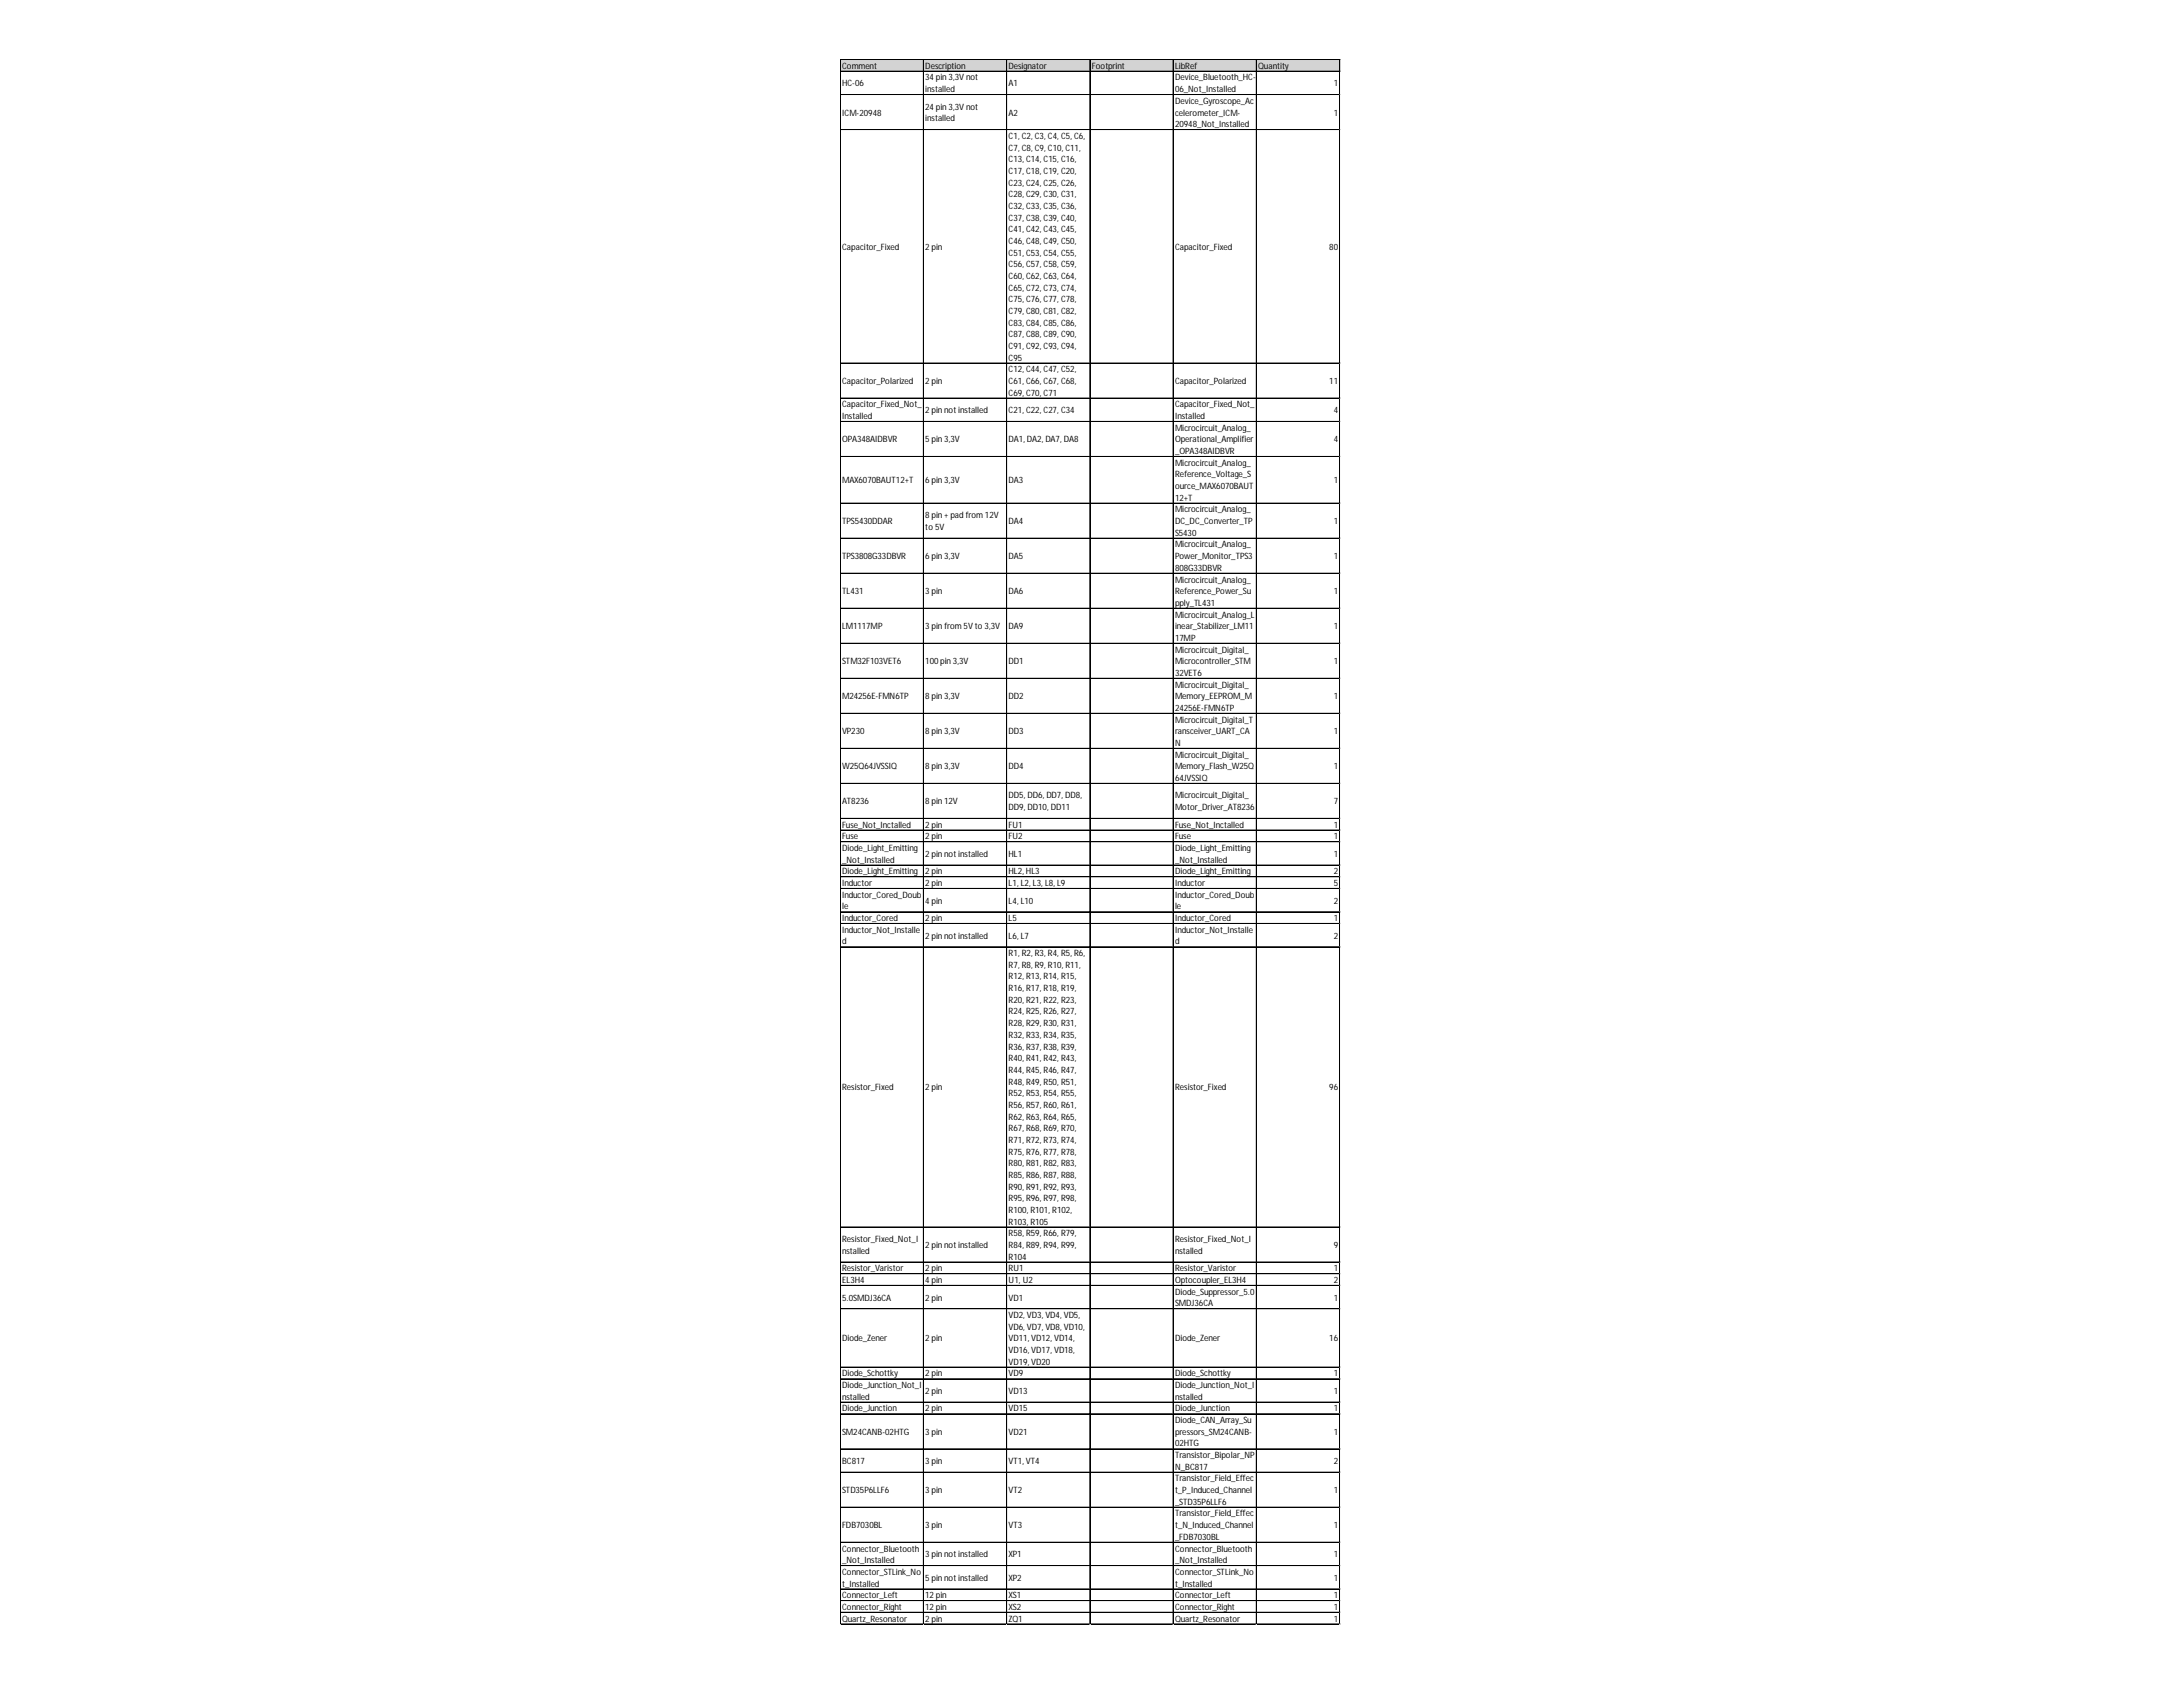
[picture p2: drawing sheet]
<svg xmlns="http://www.w3.org/2000/svg" width="279mm" height="216mm" viewBox="0 0 279 216" stroke-linecap="round" stroke-linejoin="round" font-family="sans-serif">
<defs><g id="words">
<g font-size="1.1">
<text x="107.8" y="8.8">Comment</text>
<text x="107.8" y="11">HC-06</text>
<text x="118.4" y="8.8">Description</text>
<text x="118.4" y="10.3">34 pin 3,3V not</text>
<text x="118.4" y="11.8">installed</text>
<text x="129.1" y="8.8">Designator</text>
<text x="129.1" y="11">A1</text>
<text x="139.7" y="8.8">Footprint</text>
<text x="150.4" y="8.8">LibRef</text>
<text x="150.4" y="10.3">Device_Bluetooth_HC-</text>
<text x="150.4" y="11.8">06_Not_Installed</text>
<text x="161" y="8.8">Quantity</text>
<text x="170.7" y="11">1</text>
<text x="107.8" y="14.8">ICM-20948</text>
<text x="118.4" y="14">24 pin 3,3V not</text>
<text x="118.4" y="15.5">installed</text>
<text x="129.1" y="14.8">A2</text>
<text x="129.1" y="17.8">C1, C2, C3, C4, C5, C6,</text>
<text x="150.4" y="13.3">Device_Gyroscope_Ac</text>
<text x="150.4" y="14.8">celerometer_ICM-</text>
<text x="150.4" y="16.3">20948_Not_Installed</text>
<text x="170.7" y="14.8">1</text>
<text x="129.1" y="19.3">C7, C8, C9, C10, C11,</text>
<text x="129.1" y="20.8">C13, C14, C15, C16,</text>
<text x="129.1" y="22.3">C17, C18, C19, C20,</text>
<text x="129.1" y="23.7">C23, C24, C25, C26,</text>
<text x="129.1" y="25.2">C28, C29, C30, C31,</text>
<text x="129.1" y="26.7">C32, C33, C35, C36,</text>
<text x="129.1" y="28.2">C37, C38, C39, C40,</text>
<text x="129.1" y="29.7">C41, C42, C43, C45,</text>
<text x="107.8" y="32">Capacitor_Fixed</text>
<text x="118.4" y="32">2 pin</text>
<text x="129.1" y="31.2">C46, C48, C49, C50,</text>
<text x="129.1" y="32.7">C51, C53, C54, C55,</text>
<text x="129.1" y="34.2">C56, C57, C58, C59,</text>
<text x="129.1" y="35.7">C60, C62, C63, C64,</text>
<text x="150.4" y="32">Capacitor_Fixed</text>
<text x="170.1" y="32">80</text>
<text x="129.1" y="37.2">C65, C72, C73, C74,</text>
<text x="129.1" y="38.7">C75, C76, C77, C78,</text>
<text x="129.1" y="40.2">C79, C80, C81, C82,</text>
<text x="129.1" y="41.7">C83, C84, C85, C86,</text>
<text x="129.1" y="43.2">C87, C88, C89, C90,</text>
<text x="129.1" y="44.7">C91, C92, C93, C94,</text>
<text x="129.1" y="46.2">C95</text>
<text x="129.1" y="47.7">C12, C44, C47, C52,</text>
<text x="107.8" y="49.1">Capacitor_Polarized</text>
<text x="107.8" y="52.1">Capacitor_Fixed_Not_</text>
<text x="107.8" y="53.6">Installed</text>
<text x="118.4" y="49.1">2 pin</text>
<text x="118.4" y="52.9">2 pin not installed</text>
<text x="129.1" y="49.1">C61, C66, C67, C68,</text>
<text x="129.1" y="50.6">C69, C70, C71</text>
<text x="129.1" y="52.9">C21, C22, C27, C34</text>
<text x="150.4" y="49.1">Capacitor_Polarized</text>
<text x="150.4" y="52.1">Capacitor_Fixed_Not_</text>
<text x="150.4" y="53.6">Installed</text>
<text x="170.1" y="49.1">11</text>
<text x="170.7" y="52.9">4</text>
<text x="107.8" y="56.6">OPA348AIDBVR</text>
<text x="118.4" y="56.6">5 pin 3,3V</text>
<text x="129.1" y="56.6">DA1, DA2, DA7, DA8</text>
<text x="150.4" y="55.1">Microcircuit_Analog_</text>
<text x="150.4" y="56.6">Operational_Amplifier</text>
<text x="150.4" y="58.1">_OPA348AIDBVR</text>
<text x="150.4" y="59.6">Microcircuit_Analog_</text>
<text x="170.7" y="56.6">4</text>
<text x="107.8" y="61.8">MAX6070BAUT12+T</text>
<text x="118.4" y="61.8">6 pin 3,3V</text>
<text x="129.1" y="61.8">DA3</text>
<text x="150.4" y="61.1">Reference_Voltage_S</text>
<text x="150.4" y="62.6">ource_MAX6070BAUT</text>
<text x="150.4" y="64.1">12+T</text>
<text x="150.4" y="65.6">Microcircuit_Analog_</text>
<text x="170.7" y="61.8">1</text>
<text x="107.8" y="67.1">TPS5430DDAR</text>
<text x="107.8" y="71.6">TPS3808G33DBVR</text>
<text x="118.4" y="66.3">8 pin + pad from 12V</text>
<text x="118.4" y="67.8">to 5V</text>
<text x="118.4" y="71.6">6 pin 3,3V</text>
<text x="129.1" y="67.1">DA4</text>
<text x="129.1" y="71.6">DA5</text>
<text x="150.4" y="67.1">DC_DC_Converter_TP</text>
<text x="150.4" y="68.6">S5430</text>
<text x="150.4" y="70.1">Microcircuit_Analog_</text>
<text x="150.4" y="71.6">Power_Monitor_TPS3</text>
<text x="170.7" y="67.1">1</text>
<text x="170.7" y="71.6">1</text>
<text x="107.8" y="76">TL431</text>
<text x="118.4" y="76">3 pin</text>
<text x="129.1" y="76">DA6</text>
<text x="150.4" y="73.1">808G33DBVR</text>
<text x="150.4" y="74.5">Microcircuit_Analog_</text>
<text x="150.4" y="76">Reference_Power_Su</text>
<text x="150.4" y="77.5">pply_TL431</text>
<text x="170.7" y="76">1</text>
<text x="107.8" y="80.5">LM1117MP</text>
<text x="118.4" y="80.5">3 pin from 5V to 3,3V</text>
<text x="129.1" y="80.5">DA9</text>
<text x="150.4" y="79">Microcircuit_Analog_L</text>
<text x="150.4" y="80.5">inear_Stabilizer_LM11</text>
<text x="150.4" y="82">17MP</text>
<text x="150.4" y="83.5">Microcircuit_Digital_</text>
<text x="170.7" y="80.5">1</text>
<text x="107.8" y="85">STM32F103VET6</text>
<text x="107.8" y="89.5">M24256E-FMN6TP</text>
<text x="118.4" y="85">100 pin 3,3V</text>
<text x="118.4" y="89.5">8 pin 3,3V</text>
<text x="129.1" y="85">DD1</text>
<text x="129.1" y="89.5">DD2</text>
<text x="150.4" y="85">Microcontroller_STM</text>
<text x="150.4" y="86.5">32VET6</text>
<text x="150.4" y="88">Microcircuit_Digital_</text>
<text x="150.4" y="89.5">Memory_EEPROM_M</text>
<text x="170.7" y="85">1</text>
<text x="170.7" y="89.5">1</text>
<text x="107.8" y="94">VP230</text>
<text x="118.4" y="94">8 pin 3,3V</text>
<text x="129.1" y="94">DD3</text>
<text x="150.4" y="91">24256E-FMN6TP</text>
<text x="150.4" y="92.5">Microcircuit_Digital_T</text>
<text x="150.4" y="94">ransceiver_UART_CA</text>
<text x="150.4" y="95.5">N</text>
<text x="170.7" y="94">1</text>
<text x="107.8" y="98.5">W25Q64JVSSIQ</text>
<text x="118.4" y="98.5">8 pin 3,3V</text>
<text x="129.1" y="98.5">DD4</text>
<text x="150.4" y="97">Microcircuit_Digital_</text>
<text x="150.4" y="98.5">Memory_Flash_W25Q</text>
<text x="150.4" y="99.9">64JVSSIQ</text>
<text x="170.7" y="98.5">1</text>
<text x="107.8" y="102.9">AT8236</text>
<text x="107.8" y="105.9">Fuse_Not_Inctalled</text>
<text x="107.8" y="107.4">Fuse</text>
<text x="118.4" y="102.9">8 pin 12V</text>
<text x="118.4" y="105.9">2 pin</text>
<text x="118.4" y="107.4">2 pin</text>
<text x="129.1" y="102.2">DD5, DD6, DD7, DD8,</text>
<text x="129.1" y="103.7">DD9, DD10, DD11</text>
<text x="129.1" y="105.9">FU1</text>
<text x="129.1" y="107.4">FU2</text>
<text x="150.4" y="102.2">Microcircuit_Digital_</text>
<text x="150.4" y="103.7">Motor_Driver_AT8236</text>
<text x="150.4" y="105.9">Fuse_Not_Inctalled</text>
<text x="150.4" y="107.4">Fuse</text>
<text x="170.7" y="102.9">7</text>
<text x="170.7" y="105.9">1</text>
<text x="170.7" y="107.4">1</text>
<text x="107.8" y="108.9">Diode_Light_Emitting</text>
<text x="107.8" y="110.4">_Not_Installed</text>
<text x="107.8" y="111.9">Diode_Light_Emitting</text>
<text x="107.8" y="113.4">Inductor</text>
<text x="118.4" y="109.7">2 pin not installed</text>
<text x="118.4" y="111.9">2 pin</text>
<text x="118.4" y="113.4">2 pin</text>
<text x="129.1" y="109.7">HL1</text>
<text x="129.1" y="111.9">HL2, HL3</text>
<text x="129.1" y="113.4">L1, L2, L3, L8, L9</text>
<text x="150.4" y="108.9">Diode_Light_Emitting</text>
<text x="150.4" y="110.4">_Not_Installed</text>
<text x="150.4" y="111.9">Diode_Light_Emitting</text>
<text x="150.4" y="113.4">Inductor</text>
<text x="170.7" y="109.7">1</text>
<text x="170.7" y="111.9">2</text>
<text x="170.7" y="113.4">5</text>
<text x="107.8" y="114.9">Inductor_Cored_Doub</text>
<text x="107.8" y="116.4">le</text>
<text x="107.8" y="117.9">Inductor_Cored</text>
<text x="107.8" y="119.4">Inductor_Not_Installe</text>
<text x="118.4" y="115.6">4 pin</text>
<text x="118.4" y="117.9">2 pin</text>
<text x="129.1" y="115.6">L4, L10</text>
<text x="129.1" y="117.9">L5</text>
<text x="150.4" y="114.9">Inductor_Cored_Doub</text>
<text x="150.4" y="116.4">le</text>
<text x="150.4" y="117.9">Inductor_Cored</text>
<text x="150.4" y="119.4">Inductor_Not_Installe</text>
<text x="170.7" y="115.6">2</text>
<text x="170.7" y="117.9">1</text>
<text x="107.8" y="120.9">d</text>
<text x="118.4" y="120.1">2 pin not installed</text>
<text x="129.1" y="120.1">L6, L7</text>
<text x="129.1" y="122.4">R1, R2, R3, R4, R5, R6,</text>
<text x="129.1" y="123.9">R7, R8, R9, R10, R11,</text>
<text x="129.1" y="125.3">R12, R13, R14, R15,</text>
<text x="150.4" y="120.9">d</text>
<text x="170.7" y="120.1">2</text>
<text x="129.1" y="126.8">R16, R17, R18, R19,</text>
<text x="129.1" y="128.3">R20, R21, R22, R23,</text>
<text x="129.1" y="129.8">R24, R25, R26, R27,</text>
<text x="129.1" y="131.3">R28, R29, R30, R31,</text>
<text x="129.1" y="132.8">R32, R33, R34, R35,</text>
<text x="129.1" y="134.3">R36, R37, R38, R39,</text>
<text x="129.1" y="135.8">R40, R41, R42, R43,</text>
<text x="129.1" y="137.3">R44, R45, R46, R47,</text>
<text x="107.8" y="139.5">Resistor_Fixed</text>
<text x="118.4" y="139.5">2 pin</text>
<text x="129.1" y="138.8">R48, R49, R50, R51,</text>
<text x="129.1" y="140.3">R52, R53, R54, R55,</text>
<text x="129.1" y="141.8">R56, R57, R60, R61,</text>
<text x="129.1" y="143.3">R62, R63, R64, R65,</text>
<text x="150.4" y="139.5">Resistor_Fixed</text>
<text x="170.1" y="139.5">96</text>
<text x="129.1" y="144.8">R67, R68, R69, R70,</text>
<text x="129.1" y="146.3">R71, R72, R73, R74,</text>
<text x="129.1" y="147.8">R75, R76, R77, R78,</text>
<text x="129.1" y="149.3">R80, R81, R82, R83,</text>
<text x="129.1" y="150.7">R85, R86, R87, R88,</text>
<text x="129.1" y="152.2">R90, R91, R92, R93,</text>
<text x="129.1" y="153.7">R95, R96, R97, R98,</text>
<text x="129.1" y="155.2">R100, R101, R102,</text>
<text x="107.8" y="159">Resistor_Fixed_Not_I</text>
<text x="107.8" y="160.5">nstalled</text>
<text x="118.4" y="159.7">2 pin not installed</text>
<text x="129.1" y="156.7">R103, R105</text>
<text x="129.1" y="158.2">R58, R59, R66, R79,</text>
<text x="129.1" y="159.7">R84, R89, R94, R99,</text>
<text x="129.1" y="161.2">R104</text>
<text x="150.4" y="159">Resistor_Fixed_Not_I</text>
<text x="150.4" y="160.5">nstalled</text>
<text x="170.7" y="159.7">9</text>
<text x="107.8" y="162.7">Resistor_Varistor</text>
<text x="107.8" y="164.2">EL3H4</text>
<text x="107.8" y="166.4">5.0SMDJ36CA</text>
<text x="118.4" y="162.7">2 pin</text>
<text x="118.4" y="164.2">4 pin</text>
<text x="118.4" y="166.4">2 pin</text>
<text x="129.1" y="162.7">RU1</text>
<text x="129.1" y="164.2">U1, U2</text>
<text x="129.1" y="166.4">VD1</text>
<text x="150.4" y="162.7">Resistor_Varistor</text>
<text x="150.4" y="164.2">Optocoupler_EL3H4</text>
<text x="150.4" y="165.7">Diode_Suppressor_5.0</text>
<text x="150.4" y="167.2">SMDJ36CA</text>
<text x="170.7" y="162.7">1</text>
<text x="170.7" y="164.2">2</text>
<text x="170.7" y="166.4">1</text>
<text x="107.8" y="171.7">Diode_Zener</text>
<text x="118.4" y="171.7">2 pin</text>
<text x="129.1" y="168.7">VD2, VD3, VD4, VD5,</text>
<text x="129.1" y="170.2">VD6, VD7, VD8, VD10,</text>
<text x="129.1" y="171.7">VD11, VD12, VD14,</text>
<text x="129.1" y="173.2">VD16, VD17, VD18,</text>
<text x="150.4" y="171.7">Diode_Zener</text>
<text x="170.1" y="171.7">16</text>
<text x="107.8" y="176.1">Diode_Schottky</text>
<text x="107.8" y="177.6">Diode_Junction_Not_I</text>
<text x="107.8" y="179.1">nstalled</text>
<text x="118.4" y="176.1">2 pin</text>
<text x="118.4" y="178.4">2 pin</text>
<text x="129.1" y="174.7">VD19, VD20</text>
<text x="129.1" y="176.1">VD9</text>
<text x="129.1" y="178.4">VD13</text>
<text x="150.4" y="176.1">Diode_Schottky</text>
<text x="150.4" y="177.6">Diode_Junction_Not_I</text>
<text x="150.4" y="179.1">nstalled</text>
<text x="170.7" y="176.1">1</text>
<text x="170.7" y="178.4">1</text>
<text x="107.8" y="180.6">Diode_Junction</text>
<text x="107.8" y="183.6">SM24CANB-02HTG</text>
<text x="118.4" y="180.6">2 pin</text>
<text x="118.4" y="183.6">3 pin</text>
<text x="129.1" y="180.6">VD15</text>
<text x="129.1" y="183.6">VD21</text>
<text x="150.4" y="180.6">Diode_Junction</text>
<text x="150.4" y="182.1">Diode_CAN_Array_Su</text>
<text x="150.4" y="183.6">pressors_SM24CANB-</text>
<text x="150.4" y="185.1">02HTG</text>
<text x="170.7" y="180.6">1</text>
<text x="170.7" y="183.6">1</text>
<text x="107.8" y="187.4">BC817</text>
<text x="107.8" y="191.1">STD35P6LLF6</text>
<text x="118.4" y="187.4">3 pin</text>
<text x="118.4" y="191.1">3 pin</text>
<text x="129.1" y="187.4">VT1, VT4</text>
<text x="129.1" y="191.1">VT2</text>
<text x="150.4" y="186.6">Transistor_Bipolar_NP</text>
<text x="150.4" y="188.1">N_BC817</text>
<text x="150.4" y="189.6">Transistor_Field_Effec</text>
<text x="150.4" y="191.1">t_P_Induced_Channel</text>
<text x="170.7" y="187.4">2</text>
<text x="170.7" y="191.1">1</text>
<text x="107.8" y="195.6">FDB7030BL</text>
<text x="118.4" y="195.6">3 pin</text>
<text x="129.1" y="195.6">VT3</text>
<text x="150.4" y="192.6">_STD35P6LLF6</text>
<text x="150.4" y="194.1">Transistor_Field_Effec</text>
<text x="150.4" y="195.6">t_N_Induced_Channel</text>
<text x="150.4" y="197.1">_FDB7030BL</text>
<text x="170.7" y="195.6">1</text>
<text x="107.8" y="198.6">Connector_Bluetooth</text>
<text x="107.8" y="200.1">_Not_Installed</text>
<text x="107.8" y="201.6">Connector_STLink_No</text>
<text x="107.8" y="203">t_Installed</text>
<text x="118.4" y="199.3">3 pin not installed</text>
<text x="118.4" y="202.3">5 pin not installed</text>
<text x="129.1" y="199.3">XP1</text>
<text x="129.1" y="202.3">XP2</text>
<text x="150.4" y="198.6">Connector_Bluetooth</text>
<text x="150.4" y="200.1">_Not_Installed</text>
<text x="150.4" y="201.6">Connector_STLink_No</text>
<text x="150.4" y="203">t_Installed</text>
<text x="170.7" y="199.3">1</text>
<text x="170.7" y="202.3">1</text>
<text x="107.8" y="204.5">Connector_Left</text>
<text x="107.8" y="206">Connector_Right</text>
<text x="107.8" y="207.5">Quartz_Resonator</text>
<text x="118.4" y="204.5">12 pin</text>
<text x="118.4" y="206">12 pin</text>
<text x="118.4" y="207.5">2 pin</text>
<text x="129.1" y="204.5">XS1</text>
<text x="129.1" y="206">XS2</text>
<text x="129.1" y="207.5">ZQ1</text>
<text x="150.4" y="204.5">Connector_Left</text>
<text x="150.4" y="206">Connector_Right</text>
<text x="150.4" y="207.5">Quartz_Resonator</text>
<text x="170.7" y="204.5">1</text>
<text x="170.7" y="206">1</text>
<text x="170.7" y="207.5">1</text>
</g>
</g></defs>
<path d="M107.5 7.6h64.1v1.6h-64.1z" fill="#d3d3d3"/>
<g fill="none" stroke="#000" stroke-width=".13">
<path d="M107.5 7.6v200.3M107.6 7.6v200.3M107.6 7.6h63.9M107.6 9.1h63.9M107.6 12.1h63.9M107.6 16.6h63.9M118.2 7.7v200.2M128.8 7.7v200.2M128.9 7.7v200.2M139.5 7.7v200.2M150.1 7.7v200.2M150.2 7.7v200.2"/>
<path d="M160.8 7.7v200.2M171.4 7.7v200.2M171.5 7.7v200.2M107.6 46.5h63.9M107.6 50.9h63.9M107.6 51h63.9M107.6 53.9h63.9M107.6 54h63.9M107.6 58.4h63.9M107.6 64.4h63.9M107.6 68.9h63.9M107.6 73.4h63.9"/>
<path d="M107.6 77.8h63.9M107.6 77.9h63.9M107.6 82.3h63.9M107.6 82.4h63.9M107.6 86.8h63.9M107.6 91.3h63.9M107.6 95.8h63.9M107.6 100.3h63.9M107.6 104.7h63.9M107.6 104.8h63.9M107.6 106.2h63.9M107.6 106.3h63.9"/>
<path d="M107.6 107.7h63.9M107.6 107.8h63.9M107.6 110.7h63.9M107.6 112.2h63.9M107.6 113.7h63.9M107.6 116.7h63.9M107.6 118.2h63.9M107.6 121.2h63.9M107.6 157h63.9M107.6 157.1h63.9M107.6 161.5h63.9M107.6 163h63.9"/>
<path d="M107.6 164.5h63.9M107.6 167.5h63.9M107.6 175h63.9M107.6 176.5h63.9M107.6 179.4h63.9M107.6 179.5h63.9M107.6 180.9h63.9M107.6 181h63.9M107.6 185.4h63.9M107.6 188.4h63.9M107.6 192.9h63.9M107.6 197.4h63.9"/>
<path d="M107.6 200.4h63.9M107.6 203.3h63.9M107.6 203.4h63.9M107.6 204.8h63.9M107.6 204.9h63.9M107.6 206.3h63.9M107.6 206.4h63.9M107.6 207.8h63.9M107.6 207.9h63.9"/>
</g>
<path d="M107.5 207.9h.1" fill="none" stroke="#d4d4d4" stroke-width=".13"/>
<path d="M107.5 207.9h.1z" fill="#d4d4d4"/>
<path d="M118.2 207.9h.1" fill="none" stroke="#d4d4d4" stroke-width=".13"/>
<path d="M128.8 207.9h.1" fill="none" stroke="#d4d4d4" stroke-width=".13"/>
<path d="M128.8 207.9h.1z" fill="#d4d4d4"/>
<path d="M139.5 207.9h.1" fill="none" stroke="#d4d4d4" stroke-width=".13"/>
<path d="M150.1 207.9h.1" fill="none" stroke="#d4d4d4" stroke-width=".13"/>
<path d="M150.1 207.9h.1z" fill="#d4d4d4"/>
<path d="M160.8 207.9h.1" fill="none" stroke="#d4d4d4" stroke-width=".13"/>
<path d="M160.8 207.9h.1z" fill="#d4d4d4"/>
<path d="M171.4 207.9h.1" fill="none" stroke="#d4d4d4" stroke-width=".13"/>
<path d="M171.4 207.9h.1z" fill="#d4d4d4"/>
<path d="M171.5 12.1h.1" fill="none" stroke="#d4d4d4" stroke-width=".13"/>
<path d="M171.5 12.1l.1 .1z" fill="#d4d4d4"/>
<path d="M171.5 16.6h.1" fill="none" stroke="#d4d4d4" stroke-width=".13"/>
<path d="M171.5 16.6h.1z" fill="#d4d4d4"/>
<path d="M171.5 46.5h.1" fill="none" stroke="#d4d4d4" stroke-width=".13"/>
<path d="M171.5 46.5h.1z" fill="#d4d4d4"/>
<path d="M171.5 50.9h.1" fill="none" stroke="#d4d4d4" stroke-width=".13"/>
<path d="M171.5 50.9l.1 .1z" fill="#d4d4d4"/>
<path d="M171.5 53.9h.1" fill="none" stroke="#d4d4d4" stroke-width=".13"/>
<path d="M171.5 53.9l.1 .1z" fill="#d4d4d4"/>
<path d="M171.5 58.4h.1" fill="none" stroke="#d4d4d4" stroke-width=".13"/>
<path d="M171.5 58.4l.1 .1z" fill="#d4d4d4"/>
<path d="M171.5 64.4h.1" fill="none" stroke="#d4d4d4" stroke-width=".13"/>
<path d="M171.5 64.4l.1 .1z" fill="#d4d4d4"/>
<path d="M171.5 68.9h.1" fill="none" stroke="#d4d4d4" stroke-width=".13"/>
<path d="M171.5 68.9h.1z" fill="#d4d4d4"/>
<path d="M171.5 73.4h.1" fill="none" stroke="#d4d4d4" stroke-width=".13"/>
<path d="M171.5 73.4h.1z" fill="#d4d4d4"/>
<path d="M171.5 77.8h.1" fill="none" stroke="#d4d4d4" stroke-width=".13"/>
<path d="M171.5 77.8l.1 .1z" fill="#d4d4d4"/>
<path d="M171.5 82.3h.1" fill="none" stroke="#d4d4d4" stroke-width=".13"/>
<path d="M171.5 82.3l.1 .1z" fill="#d4d4d4"/>
<path d="M171.5 86.8h.1" fill="none" stroke="#d4d4d4" stroke-width=".13"/>
<path d="M171.5 86.8l.1 .1z" fill="#d4d4d4"/>
<path d="M171.5 91.3h.1" fill="none" stroke="#d4d4d4" stroke-width=".13"/>
<path d="M171.5 91.3h.1z" fill="#d4d4d4"/>
<path d="M171.5 95.8h.1" fill="none" stroke="#d4d4d4" stroke-width=".13"/>
<path d="M171.5 95.8h.1z" fill="#d4d4d4"/>
<path d="M171.5 100.3h.1" fill="none" stroke="#d4d4d4" stroke-width=".13"/>
<path d="M171.5 100.3h.1z" fill="#d4d4d4"/>
<path d="M171.5 104.7h.1" fill="none" stroke="#d4d4d4" stroke-width=".13"/>
<path d="M171.5 104.7l.1 .1z" fill="#d4d4d4"/>
<path d="M171.5 106.2h.1" fill="none" stroke="#d4d4d4" stroke-width=".13"/>
<path d="M171.5 106.2l.1 .1z" fill="#d4d4d4"/>
<path d="M171.5 107.7h.1" fill="none" stroke="#d4d4d4" stroke-width=".13"/>
<path d="M171.5 107.7l.1 .1z" fill="#d4d4d4"/>
<path d="M171.5 110.7h.1" fill="none" stroke="#d4d4d4" stroke-width=".13"/>
<path d="M171.5 110.7l.1 .1z" fill="#d4d4d4"/>
<path d="M171.5 112.2h.1" fill="none" stroke="#d4d4d4" stroke-width=".13"/>
<path d="M171.5 112.2l.1 .1z" fill="#d4d4d4"/>
<path d="M171.5 113.7h.1" fill="none" stroke="#d4d4d4" stroke-width=".13"/>
<path d="M171.5 113.7l.1 .1z" fill="#d4d4d4"/>
<path d="M171.5 116.7h.1" fill="none" stroke="#d4d4d4" stroke-width=".13"/>
<path d="M171.5 116.7h.1z" fill="#d4d4d4"/>
<path d="M171.5 118.2h.1" fill="none" stroke="#d4d4d4" stroke-width=".13"/>
<path d="M171.5 118.2h.1z" fill="#d4d4d4"/>
<path d="M171.5 121.2h.1" fill="none" stroke="#d4d4d4" stroke-width=".13"/>
<path d="M171.5 121.2h.1z" fill="#d4d4d4"/>
<path d="M171.5 157h.1" fill="none" stroke="#d4d4d4" stroke-width=".13"/>
<path d="M171.5 157l.1 .1z" fill="#d4d4d4"/>
<path d="M171.5 161.5h.1" fill="none" stroke="#d4d4d4" stroke-width=".13"/>
<path d="M171.5 161.5l.1 .1z" fill="#d4d4d4"/>
<path d="M171.5 163h.1" fill="none" stroke="#d4d4d4" stroke-width=".13"/>
<path d="M171.5 163l.1 .1z" fill="#d4d4d4"/>
<path d="M171.5 164.5h.1" fill="none" stroke="#d4d4d4" stroke-width=".13"/>
<path d="M171.5 164.5l.1 .1z" fill="#d4d4d4"/>
<path d="M171.5 167.5h.1" fill="none" stroke="#d4d4d4" stroke-width=".13"/>
<path d="M171.5 167.5l.1 .1z" fill="#d4d4d4"/>
<path d="M171.5 175h.1" fill="none" stroke="#d4d4d4" stroke-width=".13"/>
<path d="M171.5 175h.1z" fill="#d4d4d4"/>
<path d="M171.5 176.5h.1" fill="none" stroke="#d4d4d4" stroke-width=".13"/>
<path d="M171.5 176.5h.1z" fill="#d4d4d4"/>
<path d="M171.5 179.4h.1" fill="none" stroke="#d4d4d4" stroke-width=".13"/>
<path d="M171.5 179.4l.1 .1z" fill="#d4d4d4"/>
<path d="M171.5 180.9h.1" fill="none" stroke="#d4d4d4" stroke-width=".13"/>
<path d="M171.5 180.9l.1 .1z" fill="#d4d4d4"/>
<path d="M171.5 185.4h.1" fill="none" stroke="#d4d4d4" stroke-width=".13"/>
<path d="M171.5 185.4l.1 .1z" fill="#d4d4d4"/>
<path d="M171.5 188.4h.1" fill="none" stroke="#d4d4d4" stroke-width=".13"/>
<path d="M171.5 188.4l.1 .1z" fill="#d4d4d4"/>
<path d="M171.5 192.9h.1" fill="none" stroke="#d4d4d4" stroke-width=".13"/>
<path d="M171.5 192.9l.1 .1z" fill="#d4d4d4"/>
<path d="M171.5 197.4h.1" fill="none" stroke="#d4d4d4" stroke-width=".13"/>
<path d="M171.5 197.4h.1z" fill="#d4d4d4"/>
<path d="M171.5 200.4h.1" fill="none" stroke="#d4d4d4" stroke-width=".13"/>
<path d="M171.5 200.4h.1z" fill="#d4d4d4"/>
<path d="M171.5 203.3h.1" fill="none" stroke="#d4d4d4" stroke-width=".13"/>
<path d="M171.5 203.3l.1 .1z" fill="#d4d4d4"/>
<path d="M171.5 204.8h.1" fill="none" stroke="#d4d4d4" stroke-width=".13"/>
<path d="M171.5 204.8l.1 .1z" fill="#d4d4d4"/>
<path d="M171.5 206.3h.1" fill="none" stroke="#d4d4d4" stroke-width=".13"/>
<path d="M171.5 206.3l.1 .1z" fill="#d4d4d4"/>
<path d="M171.5 207.8h.1" fill="none" stroke="#d4d4d4" stroke-width=".13"/>
<path d="M171.5 207.8l.1 .1z" fill="#d4d4d4"/>
<use href="#words"/>
</svg>
